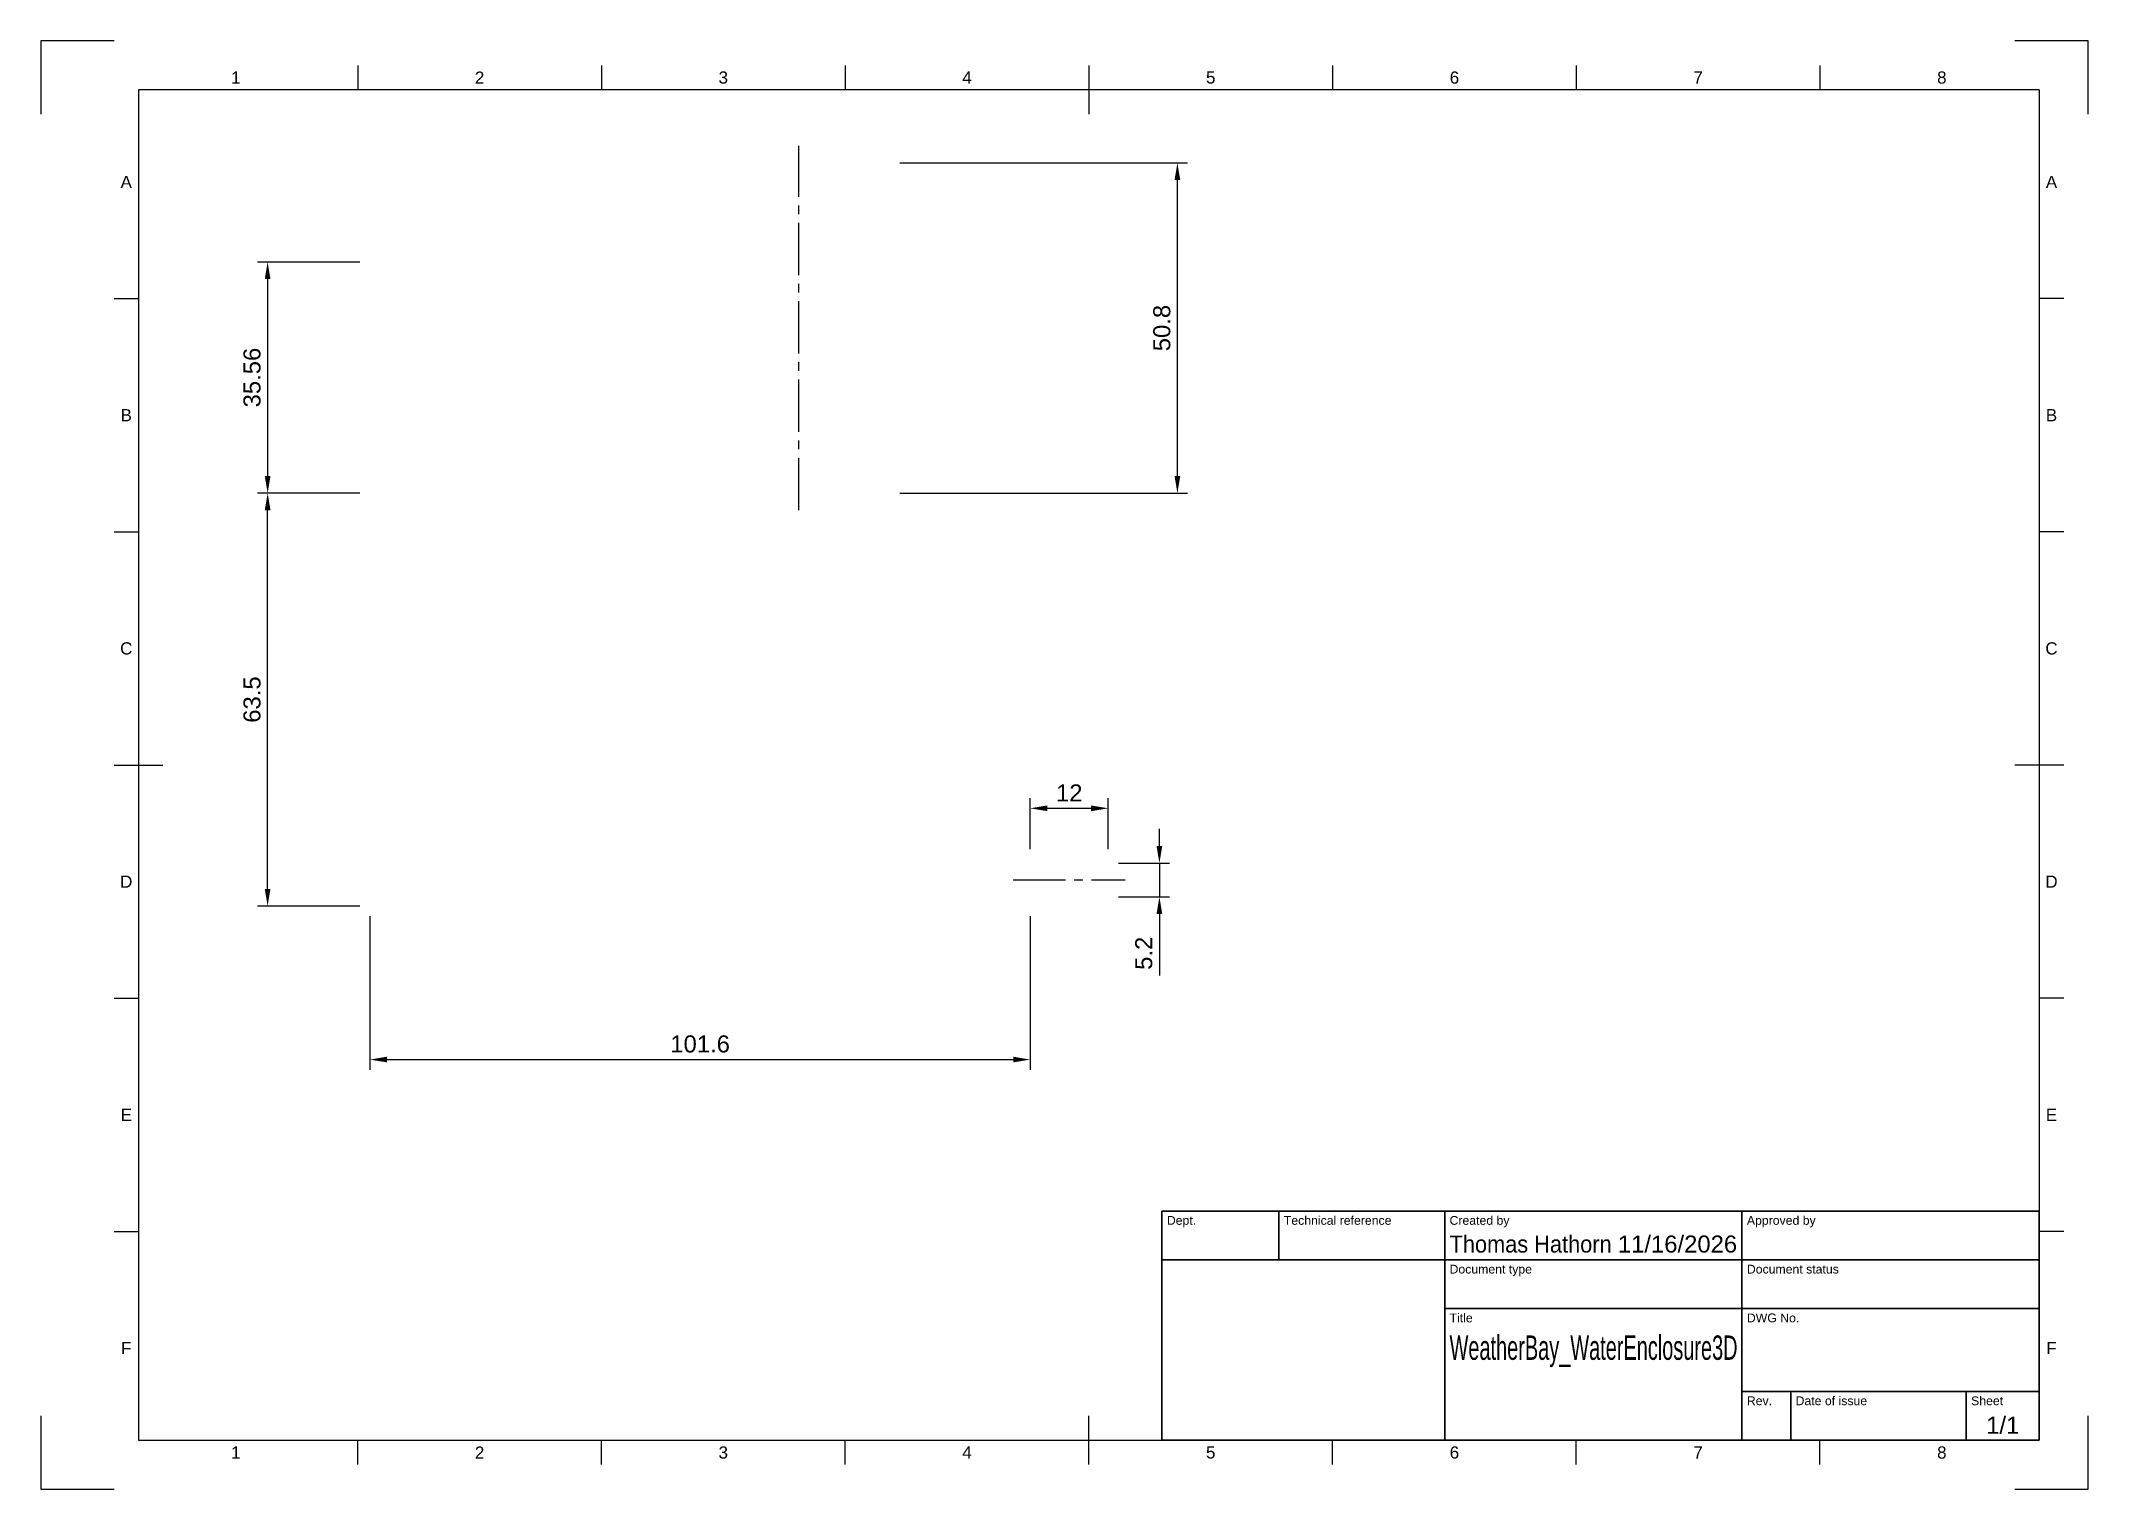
# Paper-space layout 'Sheet1' of a CAD drawing. Header units: millimetres. Extents: x 0 to 420, y 0 to 297.
import ezdxf
from ezdxf.enums import TextEntityAlignment as Align

# ---------------------------------------------------------------- set-up
doc = ezdxf.new("R2010")
doc.units = ezdxf.units.MM
doc.header["$LTSCALE"] = 0.75
doc.linetypes.add('CENTER2', pattern=[28.575, 19.05, -3.175, 3.175, -3.175])
for name, color, linetype, lineweight in [('BORDER', 7, 'Continuous', 25), ('FD_Dimensions', 7, 'Continuous', 25), ('Smart Centers', 7, 'CENTER2', 25), ('TITLEBLOCK', 7, 'Continuous', 35)]:
    doc.layers.add(name, color=color, linetype=linetype, lineweight=lineweight)
doc.styles.add('FusionTitle', font='arial.ttf')
doc.styles.get("Standard").update_dxf_attribs({"font": 'arial.ttf'})
doc.dimstyles.new('Dim-ISO-25', dxfattribs={"dimtxt": 3.5, "dimasz": 3.5, "dimexe": 2.1, "dimexo": 2.1, "dimgap": 1.4, "dimtad": 1, "dimzin": 12, "dimdsep": 46, "dimtxsty": 'Standard', "dimcen": 0, "dimazin": 3, "dimtp": 0.1, "dimtm": 0.1, "dimtfac": 0.714286, "dimtmove": 0, "dimatfit": 3, "dimfxl": 1, "dimtzin": 12, "dimarcsym": 0})

# ---------------------------------------------------------------- blocks, each defined once
blk = doc.blocks.new('ISO_A3_SHEET')
at = {"layer": 'BORDER'}
for p, q in [((65, 292), (65, 287)), ((115, 292), (115, 287)), ((165, 292), (165, 287)), ((215, 292), (215, 282)), ((265, 292), (265, 287)), ((315, 292), (315, 287)), ((365, 292), (365, 287)), ((410, 287), (20, 287)), ((20, 287), (20, 10)), ((410, 287), (410, 10)), ((15, 244.16666), (20, 244.16666)), ((415, 244.16666), (410, 244.16666)), ((15, 196.33333), (20, 196.33333)), ((415, 196.33333), (410, 196.33333)), ((15, 148.5), (25, 148.5)), ((415, 148.5), (405, 148.5)), ((15, 100.66667), (20, 100.66667)), ((415, 100.66667), (410, 100.66667)), ((15, 52.83334), (20, 52.83334)), ((415, 52.83334), (410, 52.83334)), ((215, 5), (215, 15)), ((20, 10), (410, 10)), ((65, 5), (65, 10)), ((115, 5), (115, 10)), ((165, 5), (165, 10)), ((265, 5), (265, 10)), ((315, 5), (315, 10)), ((365, 5), (365, 10))]:
    blk.add_line(p, q, dxfattribs=at)
at = {"layer": 'Defpoints'}
for p, q in [((15, 297), (0, 297)), ((0, 297), (0, 282)), ((420, 297), (405, 297)), ((420, 282), (420, 297)), ((0, 15), (0, 0)), ((420, 0), (420, 15)), ((0, 0), (15, 0)), ((405, 0), (420, 0))]:
    blk.add_line(p, q, dxfattribs=at)
at = {"layer": 'BORDER', "style": 'FusionTitle'}
for s, p in [('1', (40, 289.5)), ('2', (90, 289.5)), ('3', (140, 289.5)), ('4', (190, 289.5)), ('5', (240, 289.5)), ('6', (290, 289.5)), ('7', (340, 289.5)), ('8', (390, 289.5)), ('A', (17.5, 268.08333)), ('A', (412.5, 268.08333)), ('B', (17.5, 220.25)), ('B', (412.5, 220.25)), ('C', (17.5, 172.41667)), ('C', (412.5, 172.41667)), ('D', (17.5, 124.58334)), ('D', (412.5, 124.58334)), ('E', (17.5, 76.75001)), ('E', (412.5, 76.75001)), ('F', (17.5, 28.91668)), ('F', (412.5, 28.91668)), ('1', (40, 7.5)), ('2', (90, 7.5)), ('3', (140, 7.5)), ('4', (190, 7.5)), ('5', (240, 7.5)), ('6', (290, 7.5)), ('7', (340, 7.5)), ('8', (390, 7.5))]:
    blk.add_text(s, height=2.5, dxfattribs=at).set_placement(p, align=Align.MIDDLE)
blk = doc.blocks.new('ISO_TITLEBLOCK')
at = {"layer": 'TITLEBLOCK'}
for p, q in [((0, 47), (-180, 47)), ((-180, 47), (-180, 0)), ((-156, 37), (-156, 47)), ((-122, 0), (-122, 47)), ((-61, 0), (-61, 47)), ((0, 0), (0, 47)), ((-180, 37), (0, 37)), ((-122, 27), (0, 27)), ((-61, 10), (0, 10)), ((-51, 0), (-51, 10)), ((-15, 0), (-15, 10)), ((-180, 0), (0, 0))]:
    blk.add_line(p, q, dxfattribs=at)
at = {"layer": 'TITLEBLOCK', "style": 'FusionTitle'}
for s, p in [('Dept.', (-179, 46)), ('Technical reference', (-155, 46)), ('Created by', (-121, 46)), ('Approved by', (-60, 46)), ('Document type', (-121, 36)), ('Document status', (-60, 36)), ('Title', (-121, 26)), ('DWG No.', (-60, 26)), ('Rev.', (-60, 9)), ('Date of issue', (-50, 9)), ('Sheet', (-14, 9))]:
    blk.add_text(s, height=1.8, dxfattribs=at).set_placement(p, align=Align.TOP_LEFT)
for tag, height, p in [('DEPT', 3.5, (-179, 42)), ('TECHNICAL_REFERENCE', 3.5, (-155, 42)), ('CREATED_BY', 3.5, (-121, 42)), ('APPROVED_BY', 3.5, (-60, 42)), ('DOCUMENT_TYPE', 3.5, (-121, 32)), ('DOCUMENT_STATUS', 3.5, (-60, 32)), ('TITLE_1', 5, (-121, 21.5)), ('TITLE_2', 5, (-121, 14)), ('TITLE_3', 5, (-121, 6.5)), ('DATE_OF_ISSUE', 3.5, (-50, 5))]:
    blk.add_attdef(tag, text='', height=height, dxfattribs=at).set_placement(p, align=Align.TOP_LEFT)
for tag, p in [('CREATED_DATE', (-62, 42)), ('APPROVED_DATE', (-0.99, 42))]:
    blk.add_attdef(tag, text='', height=3.5, dxfattribs=at).set_placement(p, align=Align.TOP_RIGHT)
for tag, height, p in [('DRAWING_NUMBER', 5, (-30.5, 19.75)), ('REV', 3.5, (-56, 4.85)), ('SHEET', 3.5, (-7.5, 4.85))]:
    blk.add_attdef(tag, text='', height=height, dxfattribs=at).set_placement(p, align=Align.TOP_CENTER)
blk = doc.blocks.new('*U68')
at = {"layer": 'Smart Centers', "color": 0, "ltscale": 0.75, "transparency": 16777216}
blk.add_line((-11.5, 0), (11.5, 0), dxfattribs=at)
blk = doc.blocks.new('*U69')
at = {"layer": 'Smart Centers', "color": 0, "ltscale": 0.75, "transparency": 16777216}
blk.add_line((0, -37.37), (0, 37.37), dxfattribs=at)
blk = doc.blocks.new('*D70')
at = {"layer": 'Defpoints', "color": 0, "transparency": 16777216}
for p in [(67.51, 119.58), (202.97, 119.58), (202.97, 88.08)]:
    blk.add_point(p, dxfattribs=at)
at = {"layer": 'FD_Dimensions', "color": 0, "lineweight": -2, "transparency": 16777216}
for p, q in [((67.51, 117.48), (67.51, 85.98)), ((202.97, 117.48), (202.97, 85.98)), ((71.01, 88.08), (199.47, 88.08))]:
    blk.add_line(p, q, dxfattribs=at)
at = {"layer": 'FD_Dimensions', "color": 0, "transparency": 16777216}
for points in [[(71.01, 88.67), (71.01, 87.5), (67.51, 88.08)], [(199.47, 88.67), (199.47, 87.5), (202.97, 88.08)]]:
    blk.add_solid(points, dxfattribs=at)
at = {"layer": 'FD_Dimensions', "color": 0, "transparency": 16777216, "insert": (135.24, 91.27), "char_height": 3.5, "attachment_point": 5}
blk.add_mtext('101.6', dxfattribs=at)
blk = doc.blocks.new('*D71')
at = {"layer": 'Defpoints', "color": 0, "transparency": 16777216}
for p in [(46.51, 204.25), (67.51, 204.25), (67.51, 119.58)]:
    blk.add_point(p, dxfattribs=at)
at = {"layer": 'FD_Dimensions', "color": 0, "lineweight": -2, "transparency": 16777216}
for p, q in [((65.41, 204.25), (44.41, 204.25)), ((46.51, 123.08), (46.51, 200.75)), ((65.41, 119.58), (44.41, 119.58))]:
    blk.add_line(p, q, dxfattribs=at)
at = {"layer": 'FD_Dimensions', "color": 0, "transparency": 16777216}
for points in [[(45.92, 200.75), (47.09, 200.75), (46.51, 204.25)], [(45.92, 123.08), (47.09, 123.08), (46.51, 119.58)]]:
    blk.add_solid(points, dxfattribs=at)
at = {"layer": 'FD_Dimensions', "color": 0, "transparency": 16777216, "insert": (43.32, 161.92), "char_height": 3.5, "attachment_point": 5, "rotation": 90}
blk.add_mtext('63.5', dxfattribs=at)
blk = doc.blocks.new('*D72')
at = {"layer": 'Defpoints', "color": 0, "transparency": 16777216}
for p in [(218.97, 139.62), (202.97, 129.12), (218.97, 129.12)]:
    blk.add_point(p, dxfattribs=at)
at = {"layer": 'FD_Dimensions', "color": 0, "lineweight": -2, "transparency": 16777216}
for p, q in [((202.97, 131.22), (202.97, 141.72)), ((206.47, 139.62), (215.47, 139.62)), ((218.97, 131.22), (218.97, 141.72))]:
    blk.add_line(p, q, dxfattribs=at)
at = {"layer": 'FD_Dimensions', "color": 0, "transparency": 16777216}
for points in [[(206.47, 140.2), (206.47, 139.03), (202.97, 139.62)], [(215.47, 140.2), (215.47, 139.03), (218.97, 139.62)]]:
    blk.add_solid(points, dxfattribs=at)
at = {"layer": 'FD_Dimensions', "color": 0, "transparency": 16777216, "insert": (210.97, 142.77), "char_height": 3.5, "attachment_point": 5}
blk.add_mtext('12', dxfattribs=at)
blk = doc.blocks.new('*D73')
at = {"layer": 'Defpoints', "color": 0, "transparency": 16777216}
for p in [(218.97, 128.38), (218.97, 121.45), (229.47, 121.45)]:
    blk.add_point(p, dxfattribs=at)
at = {"layer": 'FD_Dimensions', "color": 0, "lineweight": -2, "transparency": 16777216}
for p, q in [((229.47, 131.88), (229.47, 135.38)), ((221.07, 128.38), (231.57, 128.38)), ((229.47, 128.38), (229.47, 121.45)), ((221.07, 121.45), (231.57, 121.45)), ((229.47, 117.95), (229.47, 105.31))]:
    blk.add_line(p, q, dxfattribs=at)
at = {"layer": 'FD_Dimensions', "color": 0, "transparency": 16777216}
for points in [[(228.89, 131.88), (230.06, 131.88), (229.47, 128.38)], [(228.89, 117.95), (230.06, 117.95), (229.47, 121.45)]]:
    blk.add_solid(points, dxfattribs=at)
at = {"layer": 'FD_Dimensions', "color": 0, "transparency": 16777216, "insert": (226.28, 109.88), "char_height": 3.5, "attachment_point": 5, "rotation": 90}
blk.add_mtext('5.2', dxfattribs=at)
blk = doc.blocks.new('*D74')
at = {"layer": 'Defpoints', "color": 0, "transparency": 16777216}
for p in [(174.13, 271.98), (233.16, 271.98), (174.13, 204.25)]:
    blk.add_point(p, dxfattribs=at)
at = {"layer": 'FD_Dimensions', "color": 0, "lineweight": -2, "transparency": 16777216}
for p, q in [((176.23, 271.98), (235.26, 271.98)), ((233.16, 207.75), (233.16, 268.48)), ((176.23, 204.25), (235.26, 204.25))]:
    blk.add_line(p, q, dxfattribs=at)
at = {"layer": 'FD_Dimensions', "color": 0, "transparency": 16777216}
for points in [[(232.58, 268.48), (233.75, 268.48), (233.16, 271.98)], [(232.58, 207.75), (233.75, 207.75), (233.16, 204.25)]]:
    blk.add_solid(points, dxfattribs=at)
at = {"layer": 'FD_Dimensions', "color": 0, "transparency": 16777216, "insert": (229.98, 238.12), "char_height": 3.5, "attachment_point": 5, "rotation": 90}
blk.add_mtext('50.8', dxfattribs=at)
blk = doc.blocks.new('*D75')
at = {"layer": 'Defpoints', "color": 0, "transparency": 16777216}
for p in [(67.51, 251.66), (46.51, 204.25), (67.51, 204.25)]:
    blk.add_point(p, dxfattribs=at)
at = {"layer": 'FD_Dimensions', "color": 0, "lineweight": -2, "transparency": 16777216}
for p, q in [((65.41, 251.66), (44.41, 251.66)), ((46.51, 248.16), (46.51, 207.75)), ((65.41, 204.25), (44.41, 204.25))]:
    blk.add_line(p, q, dxfattribs=at)
at = {"layer": 'FD_Dimensions', "color": 0, "transparency": 16777216}
for points in [[(45.92, 248.16), (47.09, 248.16), (46.51, 251.66)], [(45.92, 207.75), (47.09, 207.75), (46.51, 204.25)]]:
    blk.add_solid(points, dxfattribs=at)
at = {"layer": 'FD_Dimensions', "color": 0, "transparency": 16777216, "insert": (43.32, 227.96), "char_height": 3.5, "attachment_point": 5, "rotation": 90}
blk.add_mtext('35.56', dxfattribs=at)

psp = doc.layouts.new('Sheet1')

# ---------------------------------------------------------------- block references
at = {"layer": 'BORDER'}
psp.add_blockref('ISO_A3_SHEET', (0, 0), dxfattribs=at)
at = {"layer": 'Smart Centers', "ltscale": 0.75}
for name, p in [('*U69', (155.505, 238.117)), ('*U68', (210.972, 124.917))]:
    psp.add_blockref(name, p, dxfattribs=at)
at = {"layer": 'TITLEBLOCK'}
ref = psp.add_blockref('ISO_TITLEBLOCK', (410, 10), dxfattribs=at)
ref.add_attrib('CREATED_DATE', '11/16/2026', dxfattribs={"height": 3.5, "style": 'FusionTitle'}).set_placement((348, 52), align=Align.TOP_RIGHT)
ref.add_attrib('SHEET', '1/1', dxfattribs={"height": 3.5, "style": 'FusionTitle'}).set_placement((402.5, 14.85), align=Align.TOP_CENTER)
ref.add_attrib('TITLE_1', 'WeatherBay_WaterEnclosure3D', dxfattribs={"height": 5, "style": 'FusionTitle', "width": 0.585479}).set_placement((289, 31.5), align=Align.TOP_LEFT)
ref.add_attrib('CREATED_BY', 'Thomas Hathorn', dxfattribs={"height": 3.5, "style": 'FusionTitle', "width": 0.913301}).set_placement((289, 52), align=Align.TOP_LEFT)

# ---------------------------------------------------------------- dimensions: what is measured, and where the dimension line sits
at = {"layer": 'FD_Dimensions'}
for p1, p2, distance, picture, middle in [((174.132, 204.25), (174.132, 271.984), -59.032, '*D74', (229.976, 238.117)), ((67.505, 251.664), (67.505, 204.25), -21, '*D75', (43.317, 227.957)), ((67.505, 119.584), (67.505, 204.25), 21, '*D71', (43.317, 161.917)), ((202.972, 129.117), (218.972, 129.117), 10.5, '*D72', (210.972, 142.774)), ((218.972, 128.384), (218.972, 121.45), 10.5, '*D73', (226.285, 109.882)), ((67.505, 119.584), (202.972, 119.584), -31.5, '*D70', (135.239, 91.271))]:
    dim = psp.add_aligned_dim(p1=p1, p2=p2, distance=distance, dimstyle='Dim-ISO-25', override={"dimlfac": -0.75, "dimclrd": 0, "dimclre": 0}, dxfattribs=at)
    dim.commit()
    dim.dimension.update_dxf_attribs({"geometry": picture, "text_midpoint": middle})

doc.saveas('drawing.dxf')
